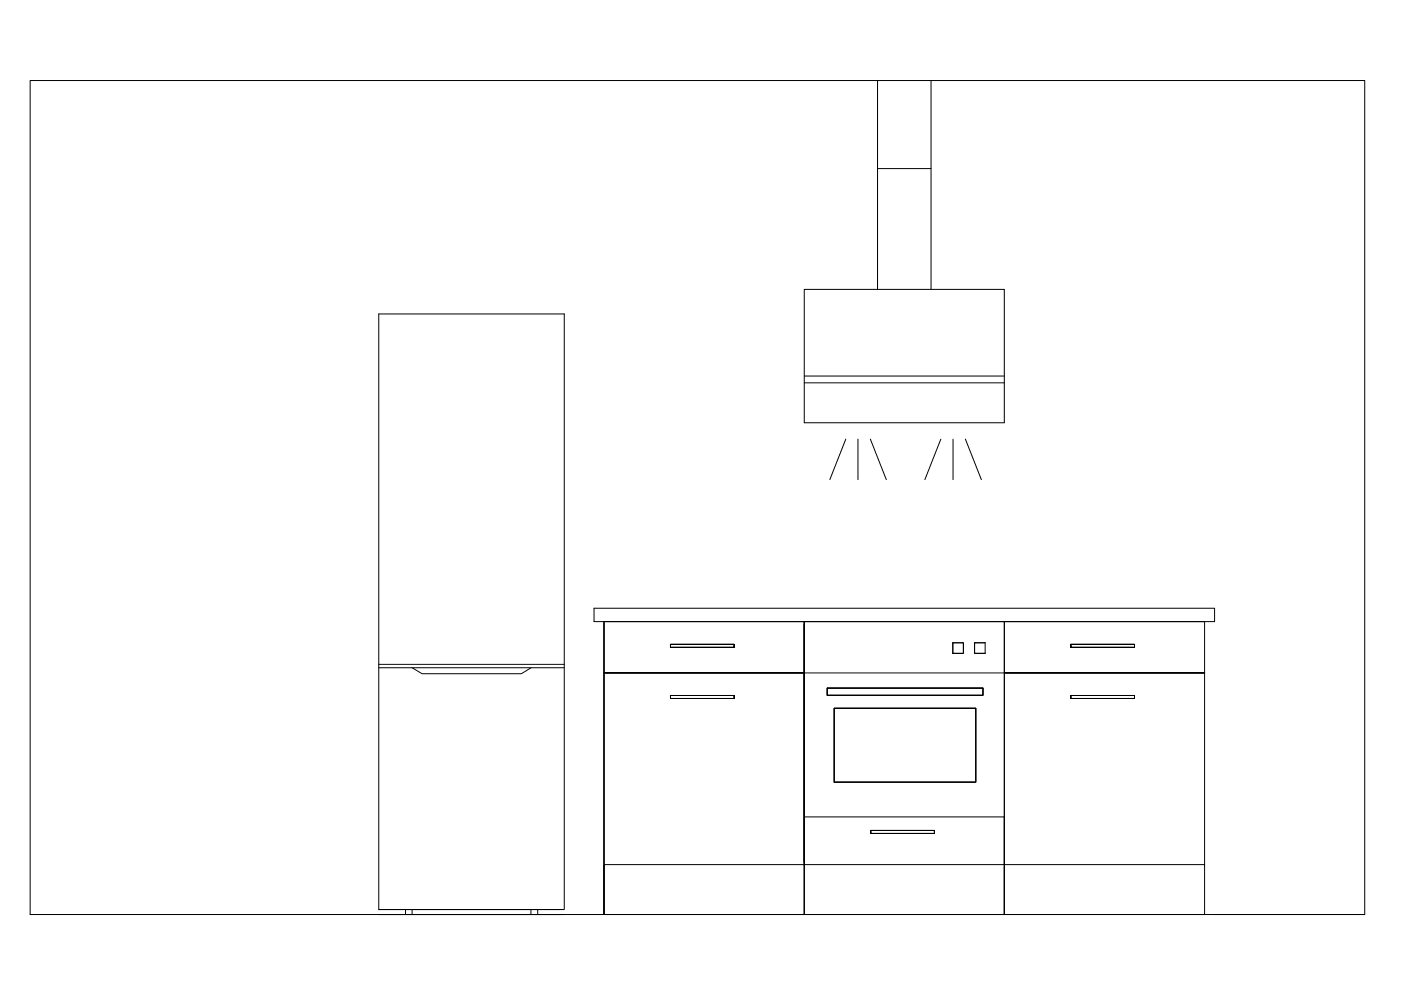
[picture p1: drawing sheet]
<svg xmlns="http://www.w3.org/2000/svg" width="297mm" height="210mm" viewBox="0 0 297 210" stroke-linecap="round" stroke-linejoin="round" font-family="sans-serif">
<!-- layer: 0 -->
<path d="M6.4 17.1h282.9v176.8h-282.9zM257.5 193.9h31.8" fill="none" stroke="#000" stroke-width=".21"/>
<!-- layer: BASE -->
<path d="M125.9 129h131.6v2.8h-131.6zM128.1 131.8v62.1M170.5 131.8v62.1h42.4v-62.1M202 136.3h2.3v2.2h-2.3zM208.9 136.3h-2.3v2.2h2.3M208.9 136.3v2.2M170.5 142.7h42.4M175.4 145.9h33v1.5h-33zM176.9 150.2h30v15.6h-30zM170.5 173.2h42.4v10.1h-42.4zM184.6 176.1h13.5v.6v-.6h-13.5v.6h13.5h-13.5zM184.6 176.1h13.5v.6h-13.5z" fill="none" stroke="#000" stroke-width=".21"/>
<!-- layer: CABINET W DRAWER -->
<path d="M142.2 136.6h13.5v.7v-.7h-13.5v.7h13.5h-13.5zM142.2 136.6h13.5v.7h-13.5zM170.5 131.8h-42.4v62.1M170.5 132.1v61.8M142.2 147.5h13.5v.6v-.6h-13.5v.6h13.5h-13.5zM142.2 147.5h13.5v.6h-13.5zM170.5 142.7h-42.4h42.4M128.1 183.3h42.4v10.6h-42.4z" fill="none" stroke="#000" stroke-width=".21"/>
<!-- layer: CABINET WOUT DRAWER -->
<path d="M227 136.6h13.5v.7v-.7h-13.5v.7h13.5h-13.5zM227 136.6h13.5v.7h-13.5zM227 147.5h13.5v.6v-.6h-13.5v.6h13.5h-13.5zM227 147.5h13.5v.6h-13.5zM255.4 142.7h-42.5h42.5M212.9 183.3h42.5v10.6h-42.5zM255.4 183.4v-51.6h-42.5v62.1" fill="none" stroke="#000" stroke-width=".21"/>
<!-- layer: ASPIRATOR -->
<path d="M186.1 17.1v44.3M197.4 17.1v44.3M186.1 35.7h11.3M170.5 61.4h42.4v28.2h-42.4zM170.5 79.7h42.4M170.5 81.2h42.4M179.3 93.1l-3.4 8.6M181.9 93.1v8.6M184.5 93.1l3.4 8.6M199.5 93.1l-3.4 8.6M202.1 93.1v8.6M204.7 93.1l3.4 8.6" fill="none" stroke="#000" stroke-width=".21"/>
<!-- layer: REFRIGERATOR -->
<path d="M80.3 140.9h39.3M80.3 141.6h39.3M87.4 141.6l2.1 1.2h21l2.1-1.2M80.3 192.8h39.3v-126.2h-39.3v126.2h38.6M86 192.8v1.1h1.4v-1.1M112.6 192.8v1.1h1.4v-1.1M118.9 193.9h-38.6h39.3" fill="none" stroke="#000" stroke-width=".21"/>
</svg>
